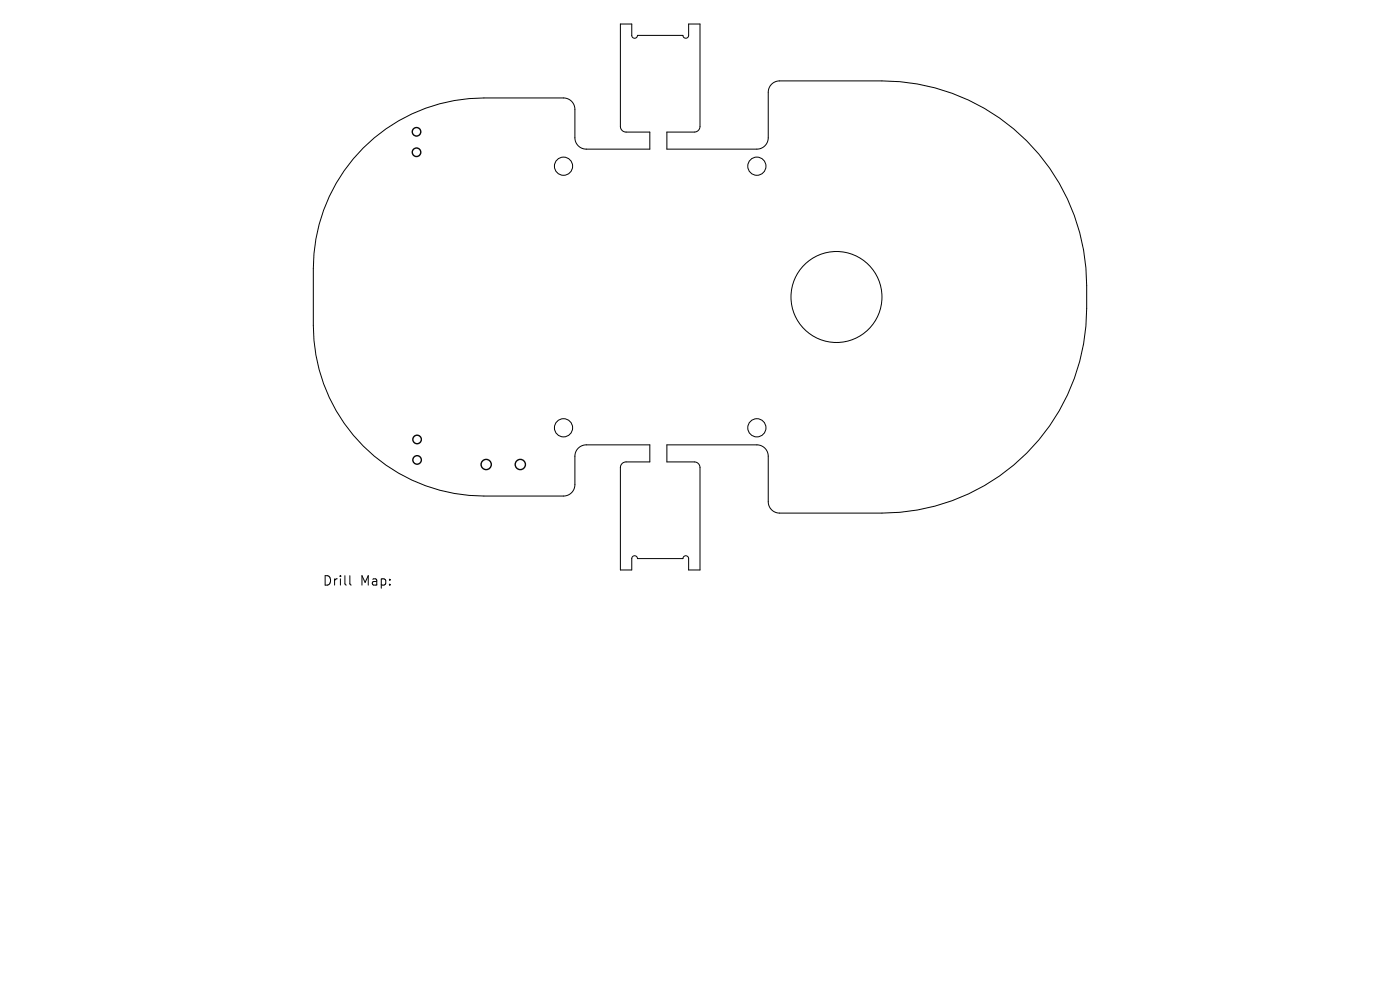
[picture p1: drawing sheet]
<svg xmlns="http://www.w3.org/2000/svg" width="297mm" height="210mm" viewBox="0 0 297 210" stroke-linecap="round" stroke-linejoin="round" font-family="sans-serif">
<defs><g id="words">
<g font-size="2.8">
<text x="68.4" y="124.5">Drill</text>
<text x="76.4" y="124.5">Map:</text>
</g>
</g></defs>
<g fill="none" stroke="#000" stroke-width=".21">
<path d="M77.1 31.4a36.2 36.2 0 0 1 25.6-10.6h17.1a2.41 2.41 0 0 1 2.2 2.4v6.2a2.41 2.41 0 0 0 2.4 2.2h13.5v-3.6h-5.2a1.21 1.21 0 0 1-1.1-1.2v-21.7h2.4v2.5l.2 .4 .4 .1 .5-.2 .1-.4h9.7l.2 .5 .5 .1 .3-.2 .2-.3v-2.5h2.4v21.8a1.21 1.21 0 0 1-1.2 1.1h-5.8v3.6h19.3a2.41 2.41 0 0 0 2.2-2.4v-9.8a2.41 2.41 0 0 1 2.4-2.2h21.7l3.8 .1a43.4 43.4 0 0 1 39.6 43.3 50.2 50.2 0 0 1-2.6 19.7 43.4 43.4 0 0 1-40.8 28.5h-21.9a2.41 2.41 0 0 1-2.2-2.4v-9.8a2.41 2.41 0 0 0-2.4-2.2h-19.1v3.6h5.9a1.21 1.21 0 0 1 1.1 1.2v21.7h-2.4v-2.5l-.2-.4-.4-.1-.4 .2-.2 .4h-9.7l-.2-.5-.5-.1-.3 .2-.2 .3v2.5h-2.4v-21.8a1.21 1.21 0 0 1 1.2-1.1h5.1v-3.6h-13.7a2.41 2.41 0 0 0-2.2 2.4v6.2a2.41 2.41 0 0 1-2.5 2.2h-16.8l-3.2-.1a36.2 36.2 0 0 1-33-36.1v-12l.1-3.2a36.2 36.2 0 0 1 10.5-22.4zM74.2 122.1v1.7l.3 .3"/>
<circle cx="119.5" cy="35.3" r="1.93"/>
<circle cx="160.6" cy="35.3" r="1.93"/>
<circle cx="177.5" cy="63" r="9.7"/>
<circle cx="119.5" cy="90.7" r="1.93"/>
<circle cx="160.6" cy="90.7" r="1.93"/>
</g>
<g fill="none" stroke="#000" stroke-width=".29">
<circle cx="88.4" cy="28" r=".9"/>
<circle cx="88.4" cy="32.3" r=".9"/>
<circle cx="88.5" cy="93.2" r=".9"/>
<circle cx="88.5" cy="97.6" r=".9"/>
<circle cx="103.1" cy="98.5" r="1.09"/>
<circle cx="110.4" cy="98.5" r="1.09"/>
</g>
<use href="#words"/>
</svg>
